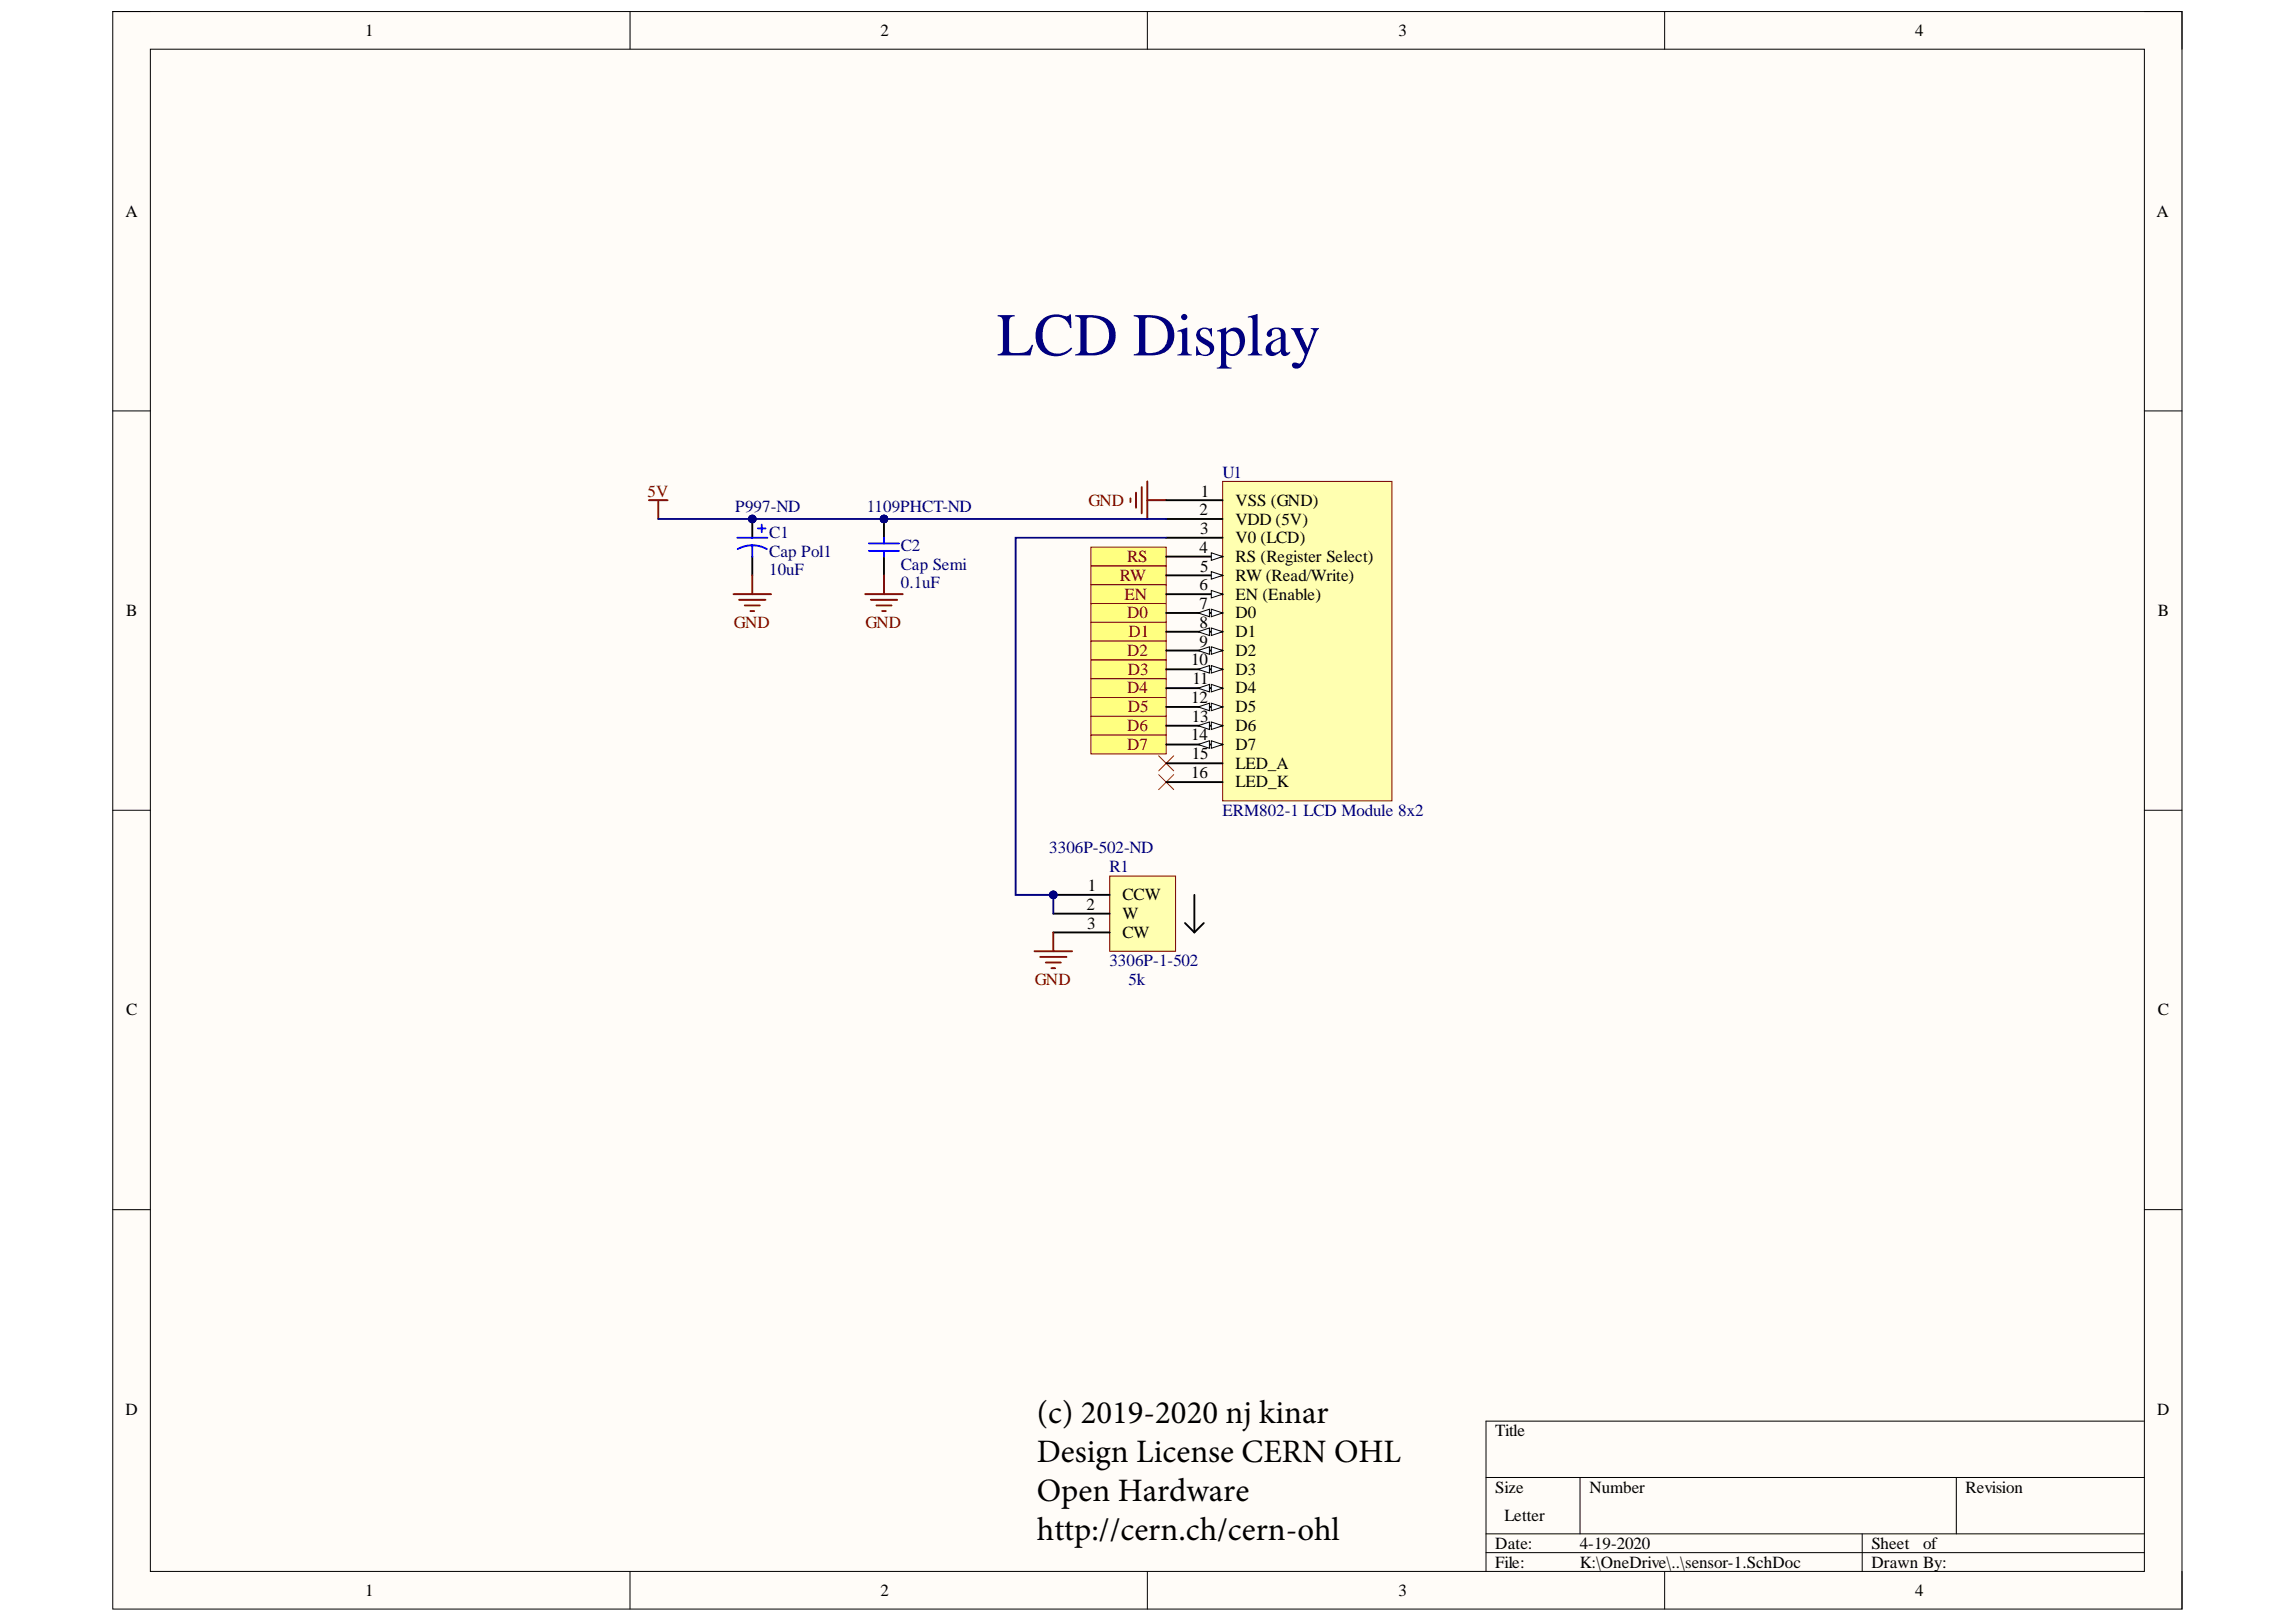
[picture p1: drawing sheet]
<svg xmlns="http://www.w3.org/2000/svg" width="297mm" height="210mm" viewBox="0 0 297 210" stroke-linecap="round" stroke-linejoin="round" font-family="sans-serif">
<defs><g id="words">
<text font-size="7.9" fill="#000080" x="129" y="46">LCD Display</text>
<g font-size="4.2">
<text x="134.1" y="184.1">(c) 2019-2020 nj kinar</text>
<text x="134.1" y="189.2">Design License CERN OHL</text>
<text x="134.1" y="194.3">Open Hardware</text>
<text x="134.1" y="199.3">http://cern.ch/cern-ohl</text>
</g>
<g font-size="2.2">
<text x="47.2" y="4.6">1</text>
<text x="113.9" y="4.6">2</text>
<text x="180.9" y="4.6">3</text>
<text x="247.8" y="4.6">4</text>
<text x="16.2" y="28.1">A</text>
<text x="279" y="28.1">A</text>
<text x="155.4" y="64.3">1</text>
<text x="159.9" y="65.4">VSS (GND)</text>
<text x="155.2" y="66.6">2</text>
<text x="155.2" y="71.5">4</text>
<text x="155.3" y="69.1">3</text>
<text x="159.9" y="67.9">VDD (5V)</text>
<text x="159.9" y="70.3">V0 (LCD)</text>
<text x="155.2" y="76.4">6</text>
<text x="155.3" y="74">5</text>
<text x="159.9" y="72.7">RS (Register Select)</text>
<text x="159.9" y="75.2">RW (Read/Write)</text>
<text x="159.9" y="77.6">EN (Enable)</text>
<text x="16.3" y="79.7">B</text>
<text x="155.2" y="78.8">7</text>
<text x="155.2" y="81.3">8</text>
<text x="155.2" y="83.7">9</text>
<text x="159.9" y="80">D0</text>
<text x="159.9" y="82.4">D1</text>
<text x="279.2" y="79.7">B</text>
<text x="154.1" y="86.1">10</text>
<text x="154.3" y="88.5">11</text>
<text x="159.9" y="84.9">D2</text>
<text x="159.9" y="87.4">D3</text>
<text x="159.9" y="89.7">D4</text>
<text x="154.1" y="91">12</text>
<text x="154.1" y="95.8">14</text>
<text x="154.2" y="93.4">13</text>
<text x="159.9" y="92.2">D5</text>
<text x="159.9" y="94.6">D6</text>
<text x="154.1" y="100.7">16</text>
<text x="154.2" y="98.3">15</text>
<text x="159.9" y="97.1">D7</text>
<text x="159.9" y="99.5">LED_A</text>
<text x="159.9" y="101.9">LED_K</text>
<text x="140.6" y="117.7">2</text>
<text x="140.7" y="115.3">1</text>
<text x="145.2" y="116.5">CCW</text>
<text x="145.2" y="119">W</text>
<text x="140.6" y="120.2">3</text>
<text x="145.2" y="121.3">CW</text>
<text x="16.3" y="131.4">C</text>
<text x="279.2" y="131.4">C</text>
<text x="16.2" y="183.1">D</text>
<text x="193.5" y="185.8">Title</text>
<text x="279.1" y="183.1">D</text>
<text x="193.5" y="193.1">Size</text>
<text x="194.6" y="196.8">Letter</text>
<text x="205.6" y="193.1">Number</text>
<text x="254.3" y="193.1">Revision</text>
<text x="193.5" y="202.9">File:</text>
<text x="193.5" y="200.4">Date:</text>
<text x="204.4" y="202.9">K:\OneDrive\..\sensor-1.SchDoc</text>
<text x="204.4" y="200.4">4-19-2020</text>
<text x="242.1" y="202.9">Drawn By:</text>
<text x="242.1" y="200.4">Sheet</text>
<text x="248.8" y="200.4">of</text>
<text x="47.2" y="206.5">1</text>
<text x="113.9" y="206.5">2</text>
<text x="180.9" y="206.5">3</text>
<text x="247.8" y="206.5">4</text>
</g>
<g font-size="2.2" fill="#800000">
<text x="83.8" y="64.3">5V</text>
<text x="140.8" y="65.4">GND</text>
<text x="144.9" y="75.2">RW</text>
<text x="145.5" y="77.6">EN</text>
<text x="145.8" y="72.7">RS</text>
<text x="94.9" y="81.3">GND</text>
<text x="112" y="81.3">GND</text>
<text x="145.8" y="80">D0</text>
<text x="146" y="82.4">D1</text>
<text x="145.8" y="84.9">D2</text>
<text x="145.8" y="89.7">D4</text>
<text x="145.9" y="87.4">D3</text>
<text x="145.8" y="94.6">D6</text>
<text x="145.9" y="92.2">D5</text>
<text x="145.8" y="97.1">D7</text>
<text x="133.9" y="127.4">GND</text>
</g>
<g font-size="2.2" fill="#000080">
<text x="158.2" y="61.8">U1</text>
<text x="95.1" y="66.2">P997-ND</text>
<text x="99.5" y="69.6">C1</text>
<text x="112.1" y="66.2">1109PHCT-ND</text>
<text x="116.5" y="71.3">C2</text>
<text x="99.5" y="74.4">10uF</text>
<text x="99.5" y="72">Cap Pol1</text>
<text x="116.5" y="76.1">0.1uF</text>
<text x="116.5" y="73.7">Cap Semi</text>
<text x="158.2" y="105.5">ERM802-1 LCD Module 8x2</text>
<text x="135.7" y="110.4">3306P-502-ND</text>
<text x="143.5" y="112.9">R1</text>
<text x="143.5" y="125">3306P-1-502</text>
<text x="146" y="127.4">5k</text>
</g>
</g></defs>
<path d="M14.6 1.5h267.7v206.7h-267.7z" fill-rule="evenodd" fill="#fffcf8"/>
<path d="M14.6 1.5h267.7v206.7h-267.7z" fill="none" stroke="#000" stroke-width=".13"/>
<path d="M19.5 6.4h257.9v197h-257.9z" fill-rule="evenodd" fill="#fffcf8"/>
<g fill="none" stroke="#000" stroke-width=".13">
<path d="M14.6 1.5h4.8M19.5 6.4h257.9v197h-257.9zM81.5 1.5v4.9M148.4 1.5v4.9M215.4 1.5v4.9M277.4 1.5h4.9v4.9M14.6 53.2h4.8M277.4 53.2h4.9M14.6 104.9h4.8M277.4 104.9h4.9M14.6 156.5h4.8M277.4 156.5h4.9"/>
<path d="M192.2 191.2h85.2M192.2 198.5h85.2M204.4 191.2v7.3M240.9 198.5v4.9M253.1 191.2v7.3M277.4 183.9h-85.2v19.5M81.5 203.4v4.8M148.4 203.4v4.8M192.2 200.9h85.2M215.4 203.4v4.8M282.3 203.4v4.8"/>
</g>
<path d="M149.9 97.8l1.9 2M151.8 97.8l-1.9 2M149.9 100.2l1.9 2M151.8 100.2l-1.9 2" fill="none" stroke="#f00" stroke-width=".13"/>
<circle cx="97.3" cy="67.2" r=".49" fill="#000080"/>
<circle cx="97.3" cy="67.2" r=".49" fill="none" stroke="#000080" stroke-width=".13"/>
<path d="M97.3 67.2v2.4" fill="none" stroke="#000" stroke-width=".24"/>
<circle cx="97.3" cy="67.2" r=".49" fill="#000080"/>
<circle cx="97.3" cy="67.2" r=".49" fill="none" stroke="#000080" stroke-width=".13"/>
<path d="M97.3 72v2.5" fill="none" stroke="#000" stroke-width=".24"/>
<path d="M95.4 69.6h3.9M97.3 70.6l-1.1 .1-.8 .4M97.3 70.6v1.4M97.3 70.6l1.2 .1 .7 .4M98.1 68.4h.9M98.5 67.9v1" fill="none" stroke="#00f" stroke-width=".24"/>
<path d="M83.9 64.7h2.5M85.2 64.7v2.5M94.9 76.9h4.9M95.6 77.6h3.4M96.4 78.4h1.9M97.1 79.1h.5M97.3 74.5v2.4" fill="none" stroke="#800000" stroke-width=".24"/>
<circle cx="114.4" cy="67.2" r=".49" fill="#000080"/>
<circle cx="114.4" cy="67.2" r=".49" fill="none" stroke="#000080" stroke-width=".13"/>
<path d="M114.4 67.2v2.4M114.4 72v2.5" fill="none" stroke="#000" stroke-width=".24"/>
<circle cx="114.4" cy="67.2" r=".49" fill="#000080"/>
<circle cx="114.4" cy="67.2" r=".49" fill="none" stroke="#000080" stroke-width=".13"/>
<path d="M112.4 71.3h3.9M112.4 70.3h3.9M114.4 69.6v.7M114.4 71.3v.7" fill="none" stroke="#00f" stroke-width=".24"/>
<path d="M111.9 76.9h4.9M112.7 77.6h3.4M113.4 78.4h1.9M114.1 79.1h.5M114.4 74.5v2.4M146.2 64.5v.5M147 63.8v1.9M147.7 63v3.4M148.4 62.3v4.9M148.4 64.7h2.5" fill="none" stroke="#800000" stroke-width=".24"/>
<path d="M141.1 70.8h9.8v2.4h-9.8z" fill-rule="evenodd" fill="#ffff80"/>
<path d="M141.1 70.8h9.8v2.4h-9.8z" fill="none" stroke="#800000" stroke-width=".13"/>
<path d="M141.1 73.2h9.8v2.5h-9.8z" fill-rule="evenodd" fill="#ffff80"/>
<path d="M141.1 73.2h9.8v2.5h-9.8z" fill="none" stroke="#800000" stroke-width=".13"/>
<path d="M141.1 75.7h9.8v2.4h-9.8z" fill-rule="evenodd" fill="#ffff80"/>
<path d="M141.1 75.7h9.8v2.4h-9.8z" fill="none" stroke="#800000" stroke-width=".13"/>
<path d="M141.1 78.1h9.8v2.4h-9.8z" fill-rule="evenodd" fill="#ffff80"/>
<path d="M141.1 78.1h9.8v2.4h-9.8z" fill="none" stroke="#800000" stroke-width=".13"/>
<path d="M141.1 80.5h9.8v2.5h-9.8z" fill-rule="evenodd" fill="#ffff80"/>
<path d="M141.1 80.5h9.8v2.5h-9.8z" fill="none" stroke="#800000" stroke-width=".13"/>
<path d="M141.1 83h9.8v2.4h-9.8z" fill-rule="evenodd" fill="#ffff80"/>
<path d="M141.1 83h9.8v2.4h-9.8z" fill="none" stroke="#800000" stroke-width=".13"/>
<path d="M141.1 85.4h9.8v2.4h-9.8z" fill-rule="evenodd" fill="#ffff80"/>
<path d="M141.1 85.4h9.8v2.4h-9.8z" fill="none" stroke="#800000" stroke-width=".13"/>
<path d="M141.1 87.8h9.8v2.5h-9.8z" fill-rule="evenodd" fill="#ffff80"/>
<path d="M141.1 87.8h9.8v2.5h-9.8z" fill="none" stroke="#800000" stroke-width=".13"/>
<path d="M141.1 90.3h9.8v2.4h-9.8z" fill-rule="evenodd" fill="#ffff80"/>
<path d="M141.1 90.3h9.8v2.4h-9.8z" fill="none" stroke="#800000" stroke-width=".13"/>
<path d="M141.1 92.7h9.8v2.4h-9.8z" fill-rule="evenodd" fill="#ffff80"/>
<path d="M141.1 92.7h9.8v2.4h-9.8z" fill="none" stroke="#800000" stroke-width=".13"/>
<path d="M141.1 95.1h9.8v2.5h-9.8z" fill-rule="evenodd" fill="#ffff80"/>
<path d="M141.1 95.1h9.8v2.5h-9.8z" fill="none" stroke="#800000" stroke-width=".13"/>
<circle cx="136.3" cy="115.8" r=".49" fill="#000080"/>
<circle cx="136.3" cy="115.8" r=".49" fill="none" stroke="#000080" stroke-width=".13"/>
<path d="M143.6 113.4h8.5v9.7h-8.5z" fill-rule="evenodd" fill="#ffffb0"/>
<path d="M143.6 113.4h8.5v9.7h-8.5z" fill="none" stroke="#800000" stroke-width=".13"/>
<path d="M136.3 115.8h7.3" fill="none" stroke="#000" stroke-width=".24"/>
<circle cx="136.3" cy="115.8" r=".49" fill="#000080"/>
<circle cx="136.3" cy="115.8" r=".49" fill="none" stroke="#000080" stroke-width=".13"/>
<path d="M136.3 118.2h7.3M153.3 119.5l1.2 1.2M154.5 115.8v4.9M155.7 119.5l-1.2 1.2M136.3 120.7h7.3" fill="none" stroke="#000" stroke-width=".24"/>
<path d="M133.8 123.1h4.9M134.6 123.8h3.4M135.3 124.6h1.9M136 125.3h.5M136.3 120.7v2.4" fill="none" stroke="#800000" stroke-width=".24"/>
<path d="M158.2 62.3h21.9v41.3h-21.9z" fill-rule="evenodd" fill="#ffffb0"/>
<path d="M158.2 62.3h21.9v41.3h-21.9z" fill="none" stroke="#800000" stroke-width=".13"/>
<path d="M150.9 64.7h7.3M150.9 67.2h7.3M150.9 69.6h7.3M150.9 72h7.3" fill="none" stroke="#000" stroke-width=".24"/>
<path d="M156.7 71.5l1.5 .5-1.5 .5z" fill="#f8fcff"/>
<path d="M156.7 71.5l1.5 .5-1.5 .5z" fill="none" stroke="#000" stroke-width=".13"/>
<path d="M150.9 74.5h7.3" fill="none" stroke="#000" stroke-width=".24"/>
<path d="M156.7 74l1.5 .5-1.5 .4z" fill="#f8fcff"/>
<path d="M156.7 74l1.5 .5-1.5 .4z" fill="none" stroke="#000" stroke-width=".13"/>
<path d="M150.9 76.9h7.3" fill="none" stroke="#000" stroke-width=".24"/>
<path d="M156.7 76.4l1.5 .5-1.5 .5z" fill="#f8fcff"/>
<path d="M156.7 76.4l1.5 .5-1.5 .5z" fill="none" stroke="#000" stroke-width=".13"/>
<path d="M150.9 79.3h7.3" fill="none" stroke="#000" stroke-width=".24"/>
<path d="M156.7 78.8l1.5 .5-1.5 .5z" fill="#f8fcff"/>
<path d="M156.7 78.8l1.5 .5-1.5 .5z" fill="none" stroke="#000" stroke-width=".13"/>
<path d="M155 79.3l1.5-.5v1z" fill="#f8fcff"/>
<path d="M155 79.3l1.5-.5v1z" fill="none" stroke="#000" stroke-width=".13"/>
<path d="M150.9 81.8h7.3" fill="none" stroke="#000" stroke-width=".24"/>
<path d="M156.7 81.3l1.5 .5-1.5 .4z" fill="#f8fcff"/>
<path d="M156.7 81.3l1.5 .5-1.5 .4z" fill="none" stroke="#000" stroke-width=".13"/>
<path d="M155 81.8l1.5-.5v.9z" fill="#f8fcff"/>
<path d="M155 81.8l1.5-.5v.9z" fill="none" stroke="#000" stroke-width=".13"/>
<path d="M150.9 84.2h7.3" fill="none" stroke="#000" stroke-width=".24"/>
<path d="M156.7 83.7l1.5 .5-1.5 .5z" fill="#f8fcff"/>
<path d="M156.7 83.7l1.5 .5-1.5 .5z" fill="none" stroke="#000" stroke-width=".13"/>
<path d="M155 84.2l1.5-.5v1z" fill="#f8fcff"/>
<path d="M155 84.2l1.5-.5v1z" fill="none" stroke="#000" stroke-width=".13"/>
<path d="M150.9 86.6h7.3" fill="none" stroke="#000" stroke-width=".24"/>
<path d="M156.7 86.1l1.5 .5-1.5 .5z" fill="#f8fcff"/>
<path d="M156.7 86.1l1.5 .5-1.5 .5z" fill="none" stroke="#000" stroke-width=".13"/>
<path d="M155 86.6l1.5-.5v1z" fill="#f8fcff"/>
<path d="M155 86.6l1.5-.5v1z" fill="none" stroke="#000" stroke-width=".13"/>
<path d="M150.9 89.1h7.3" fill="none" stroke="#000" stroke-width=".24"/>
<path d="M156.7 88.6l1.5 .5-1.5 .4z" fill="#f8fcff"/>
<path d="M156.7 88.6l1.5 .5-1.5 .4z" fill="none" stroke="#000" stroke-width=".13"/>
<path d="M155 89.1l1.5-.5v.9z" fill="#f8fcff"/>
<path d="M155 89.1l1.5-.5v.9z" fill="none" stroke="#000" stroke-width=".13"/>
<path d="M150.9 91.5h7.3" fill="none" stroke="#000" stroke-width=".24"/>
<path d="M156.7 91l1.5 .5-1.5 .5z" fill="#f8fcff"/>
<path d="M156.7 91l1.5 .5-1.5 .5z" fill="none" stroke="#000" stroke-width=".13"/>
<path d="M155 91.5l1.5-.5v1z" fill="#f8fcff"/>
<path d="M155 91.5l1.5-.5v1z" fill="none" stroke="#000" stroke-width=".13"/>
<path d="M150.9 93.9h7.3" fill="none" stroke="#000" stroke-width=".24"/>
<path d="M156.7 93.4l1.5 .5-1.5 .5z" fill="#f8fcff"/>
<path d="M156.7 93.4l1.5 .5-1.5 .5z" fill="none" stroke="#000" stroke-width=".13"/>
<path d="M155 93.9l1.5-.5v1z" fill="#f8fcff"/>
<path d="M155 93.9l1.5-.5v1z" fill="none" stroke="#000" stroke-width=".13"/>
<path d="M150.9 96.3h7.3" fill="none" stroke="#000" stroke-width=".24"/>
<path d="M156.7 95.9l1.5 .4-1.5 .5z" fill="#f8fcff"/>
<path d="M156.7 95.9l1.5 .4-1.5 .5z" fill="none" stroke="#000" stroke-width=".13"/>
<path d="M155 96.3l1.5-.4v.9z" fill="#f8fcff"/>
<path d="M155 96.3l1.5-.4v.9z" fill="none" stroke="#000" stroke-width=".13"/>
<path d="M150.9 98.8h7.3M150.9 101.2h7.3" fill="none" stroke="#000" stroke-width=".24"/>
<path d="M85.2 67.2h65.7" fill="none" stroke="#000080" stroke-width=".24"/>
<circle cx="97.3" cy="67.2" r=".49" fill="#000080"/>
<circle cx="97.3" cy="67.2" r=".49" fill="none" stroke="#000080" stroke-width=".13"/>
<circle cx="114.4" cy="67.2" r=".49" fill="#000080"/>
<circle cx="114.4" cy="67.2" r=".49" fill="none" stroke="#000080" stroke-width=".13"/>
<path d="M150.9 69.6h-19.5v46.2h4.9v2.4" fill="none" stroke="#000080" stroke-width=".24"/>
<circle cx="136.3" cy="115.8" r=".49" fill="#000080"/>
<circle cx="136.3" cy="115.8" r=".49" fill="none" stroke="#000080" stroke-width=".13"/>
<use href="#words"/>
</svg>
